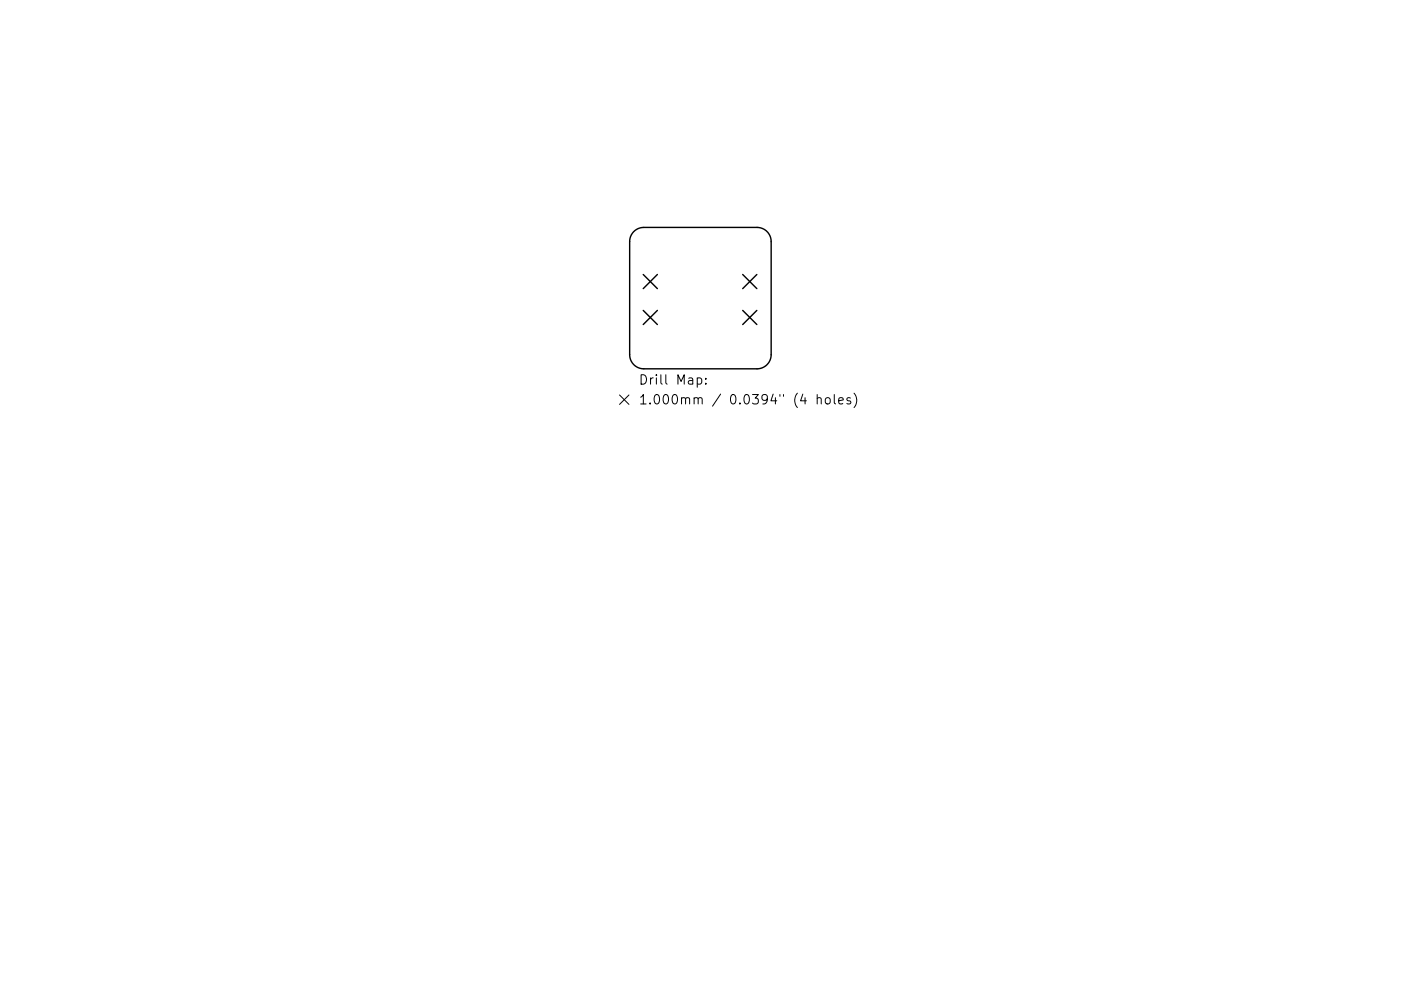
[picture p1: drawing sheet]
<svg xmlns="http://www.w3.org/2000/svg" width="297mm" height="210mm" viewBox="0 0 297 210" stroke-linecap="round" stroke-linejoin="round" font-family="sans-serif">
<defs><g id="words">
<g font-size="2.8">
<text x="135.4" y="81.6">Drill Map:</text>
<text x="135.4" y="85.8">1.000mm / 0.0394&quot; (4 holes)</text>
</g>
</g></defs>
<path d="M134.4 49.1a3 3 0 0 1 2.1-.8h24a3 3 0 0 1 3 3v24a3 3 0 0 1-3 3h-24a3 3 0 0 1-3-3v-24a3 3 0 0 1 .9-2.2zM136.4 58.2l3 3M139.4 58.2l-3 3M157.5 58.2l3 3M160.5 58.2l-3 3M136.4 65.9l3 3M139.4 65.9l-3 3M157.5 65.9l3 3M160.5 65.9l-3 3" fill="none" stroke="#000" stroke-width=".3"/>
<path d="M131.4 83.8l2 2M133.4 83.8l-2 2M147.8 80.3l.6-.1 .4 .4v.5l-.2 .3h-.8M149.6 81.3v.2M149.6 80.3v.2M173.3 84.6a.5 .5 0 0 1 .8 .1v1M173.3 83.7v2M175.1 84.6a.54 .54 0 0 1 .5-.2 .54 .54 0 0 1 .4 .4v.5a.54 .54 0 0 1-.5 .4 .54 .54 0 0 1-.5-.4zM176.9 83.7v1.7l.3 .3M177.8 85l1-.2-.1-.3-.6-.1-.3 .3 .1 .9h.8M180.3 84.5l-.5-.1-.3 .3 .1 .2 .7 .2v.5h-.8M181.1 83.4a2.29 2.29 0 0 1 0 3.1" fill="none" stroke="#000" stroke-width=".21"/>
<use href="#words"/>
</svg>
